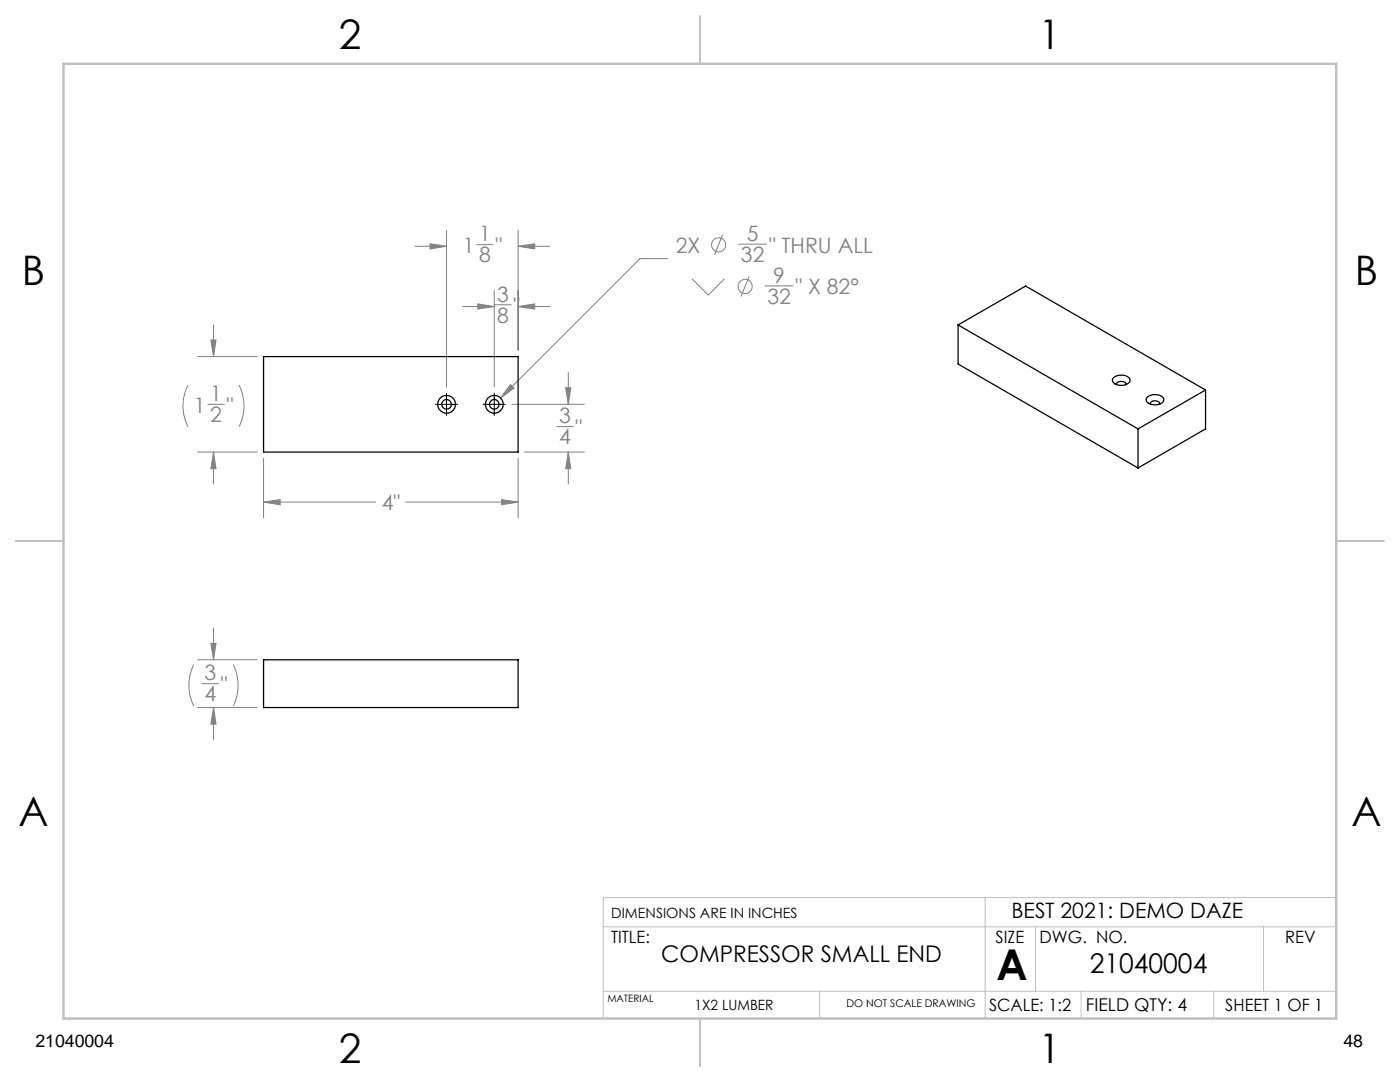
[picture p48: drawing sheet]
<svg xmlns="http://www.w3.org/2000/svg" width="279mm" height="216mm" viewBox="0 0 279 216" stroke-linecap="round" stroke-linejoin="round" font-family="sans-serif">
<defs><g id="words">
<text font-size="8.5" x="198.9" y="195.5">A</text>
<g font-size="8.1">
<text x="67.6" y="9.7">2</text>
<text x="207.3" y="9.7">1</text>
<text x="4.4" y="57">B</text>
<text x="270.4" y="57">B</text>
<text x="3.7" y="164.9">A</text>
<text x="269.7" y="164.9">A</text>
<text x="67.6" y="212.2">2</text>
<text x="207.3" y="212.2">1</text>
</g>
<text font-size="5.4" x="217.5" y="194.1">21040004</text>
<text font-size="4.6" x="132" y="191.9">COMPRESSOR SMALL END</text>
<g font-size="4.2" fill="#808080">
<text x="92.4" y="50.5">1</text>
<text x="95.6" y="48.2">1</text>
<text x="95.6" y="52.4">8</text>
<text x="98.9" y="50.5">&quot;</text>
<text x="134.9" y="50.4">2X</text>
<text x="147.9" y="52.3">32</text>
<text x="149" y="48.1">5</text>
<text x="153.5" y="50.4">&quot; THRU ALL</text>
<text x="154.3" y="56.4">9</text>
<text x="158.8" y="58.7">&quot; X 82°</text>
<text x="99.2" y="60.2">3</text>
<text x="99.2" y="64.4">8</text>
<text x="102.5" y="62.5">&quot;</text>
<text x="153.2" y="60.6">32</text>
<text x="38.7" y="82.3">1</text>
<text x="42" y="80">1</text>
<text x="45.2" y="82.3">&quot;</text>
<text x="42" y="84.2">2</text>
<text x="111.6" y="84.5">3</text>
<text x="111.6" y="88.7">4</text>
<text x="114.9" y="86.8">&quot;</text>
<text x="76.2" y="101.8">4&quot;</text>
<text x="40.8" y="135.8">3</text>
<text x="40.8" y="140">4</text>
<text x="44.1" y="138.1">&quot;</text>
</g>
<text font-size="4.2" x="201.9" y="183.1">BEST 2021: DEMO DAZE</text>
<g font-size="3.5">
<text x="216.7" y="201.7">FIELD QTY: 4</text>
<text x="7.1" y="208.8">21040004</text>
<text x="268.1" y="208.8">48</text>
</g>
<g font-size="3.4">
<text x="122" y="188.1">TITLE:</text>
<text x="198.7" y="188.1">SIZE</text>
<text x="207.5" y="188.1">DWG. NO.</text>
<text x="256.5" y="188.2">REV</text>
<text x="197.4" y="201.7">SCALE: 1:2</text>
<text x="244.5" y="201.7">SHEET 1 OF 1</text>
</g>
<g font-size="2.8">
<text x="122" y="183.1">DIMENSIONS ARE IN INCHES</text>
<text x="138.6" y="201.4">1X2 LUMBER</text>
</g>
<text font-size="2.1" x="168.9" y="201">DO NOT SCALE DRAWING</text>
<text font-size="2" x="121.2" y="200">MATERIAL</text>
</g></defs>
<g fill="none" stroke="#808080" stroke-width=".2">
<path d="M82.8 49.1h6.3M85.8 48.6l3.3 .5-3.3 .6zM89.1 46v31.2M95.1 48.8h3.3M98.6 58v19.2M103.4 49.1l3.3-.5v1.1zM103.4 46v23.9M103.4 49.1h6.3M133.3 51.6h-5.6l-27.8 27.8M138.1 55.6l3.3 3.3 3.2-3.3M144.2 46.8l-1.6 4.1M147.4 48.7h5.6"/>
<path d="M149.5 55.1l-1.6 4.1M152.7 57h5.6M37.5 76.8a9.2 9.2 0 0 0 0 8.4M39.4 71.2h11.9M42.1 67.8h1l-.5 3.4zM42.6 64.8v6.4M47.7 76.8a9.6 9.6 0 0 1 0 8.4M92.3 61.2h6.3M95.4 60.6l3.2 .6-3.2 .5zM98.7 60.8h3.3M101.9 76.7l.7 .7-2.7 2zM103.4 61.2l3.3-.6v1.1z"/>
<path d="M103.4 61.2h6.3M112.9 77.4h1l-.5 3.3zM113.4 74.3v6.4M39.4 90.2h11.9M41.5 80.7h3.3M42.6 90.2l.5 3.3h-1zM42.6 90.2v6.4M52.6 91.5v11.9M100.1 99.7l3.3 .5-3.3 .5zM102.1 80.7h14.5M103.4 91.5v11.9M104.7 90.2h11.9"/>
<path d="M111.1 85.1h3.3M113.4 90.2l.5 3.3h-1zM113.4 90.2v6.4M52.6 100.2l3.3-.5v1zM52.6 100.2h22.4M81 100.2h22.4M38.7 132.6a9.5 9.5 0 0 0 0 8.3M39.4 131.7h11.9M40.3 136.4h3.3M42.1 128.4h1l-.5 3.3zM42.6 125.3v6.4M46.5 132.6a9.2 9.2 0 0 1 0 8.3"/>
<path d="M39.4 141.2h11.9M42.6 141.2l.5 3.3h-1zM42.6 141.2v6.3"/>
<circle cx="143.4" cy="48.8" r="1.41"/>
<circle cx="148.7" cy="57.2" r="1.4"/>
</g>
<path d="M89.1 78.5v4.4M98.6 78.5v4.4M86.9 80.7h4.4M96.4 80.7h4.5" fill="none" stroke="#000" stroke-width=".2"/>
<path d="M196.6 179.1v24.1M266.7 179.1h-146.3v24.1M120.4 197.8h146.3M120.4 184.9h146.3M163.6 197.8v5.4M206.7 184.9v12.9M215.8 197.8v5.4M242.2 197.8v5.4M252.2 184.9v12.9" fill="none" stroke="#c0c0c0" stroke-width=".2"/>
<path d="M139.7 3.2v9.5M3.1 107.9h9.6M266.7 107.9h9.5M139.7 203.2v9.6" fill="none" stroke="#c0c0c0" stroke-width=".25"/>
<path d="M12.7 12.7h254v190.5h-254z" fill="none" stroke="#c0c0c0" stroke-width=".5"/>
<path d="M42.1 128.4h1l-.5 3.3zM42.6 141.2l.5 3.3h-1zM100.1 99.7l3.3 .5-3.3 .5zM52.6 100.2l3.3-.5v1zM42.1 67.8h1l-.5 3.4zM42.6 90.2l.5 3.3h-1zM113.4 90.2l.5 3.3h-1zM112.9 77.4h1l-.5 3.3zM103.4 61.2l3.3-.6v1.1zM95.4 60.6l3.2 .6-3.2 .5zM103.4 49.1l3.3-.5v1.1zM85.8 48.6l3.3 .5-3.3 .6zM101.9 76.7l-2 2.7 2.7-2z" fill="#808080"/>
<g fill="none" stroke="#000" stroke-width=".25">
<path d="M52.6 71.2h50.8v19h-50.8zM191.2 64.8l35.9 20.8M191.2 64.8v7.8l35.9 20.8M191.2 64.8l13.5-7.7 35.9 20.7M222.1 75.5a2.3 2.3 0 0 1 3.4 .2 1.57 1.57 0 0 1-2.1 1.2 1.22 1.22 0 0 1-1.4-1.3zM222.8 76.7a1.04 1.04 0 0 1 1.7-.4l.2 .4M228.8 79.4a2.3 2.3 0 0 1 3.5 .2 1.46 1.46 0 0 1-1.9 1.2 1.32 1.32 0 0 1-1.6-1.3zM240.6 77.8l-13.5 7.8M240.6 77.8v7.8l-13.5 7.8M227.1 85.6v7.8M229.6 80.6a1.02 1.02 0 0 1 1.6-.4l.2 .4M52.6 131.7h50.8v9.5h-50.8z"/>
<circle cx="89.1" cy="80.7" r="1.77"/>
<circle cx="89.1" cy="80.7" r=".94"/>
<circle cx="98.6" cy="80.7" r="1.77"/>
<circle cx="98.6" cy="80.7" r=".94"/>
</g>
<use href="#words"/>
</svg>
